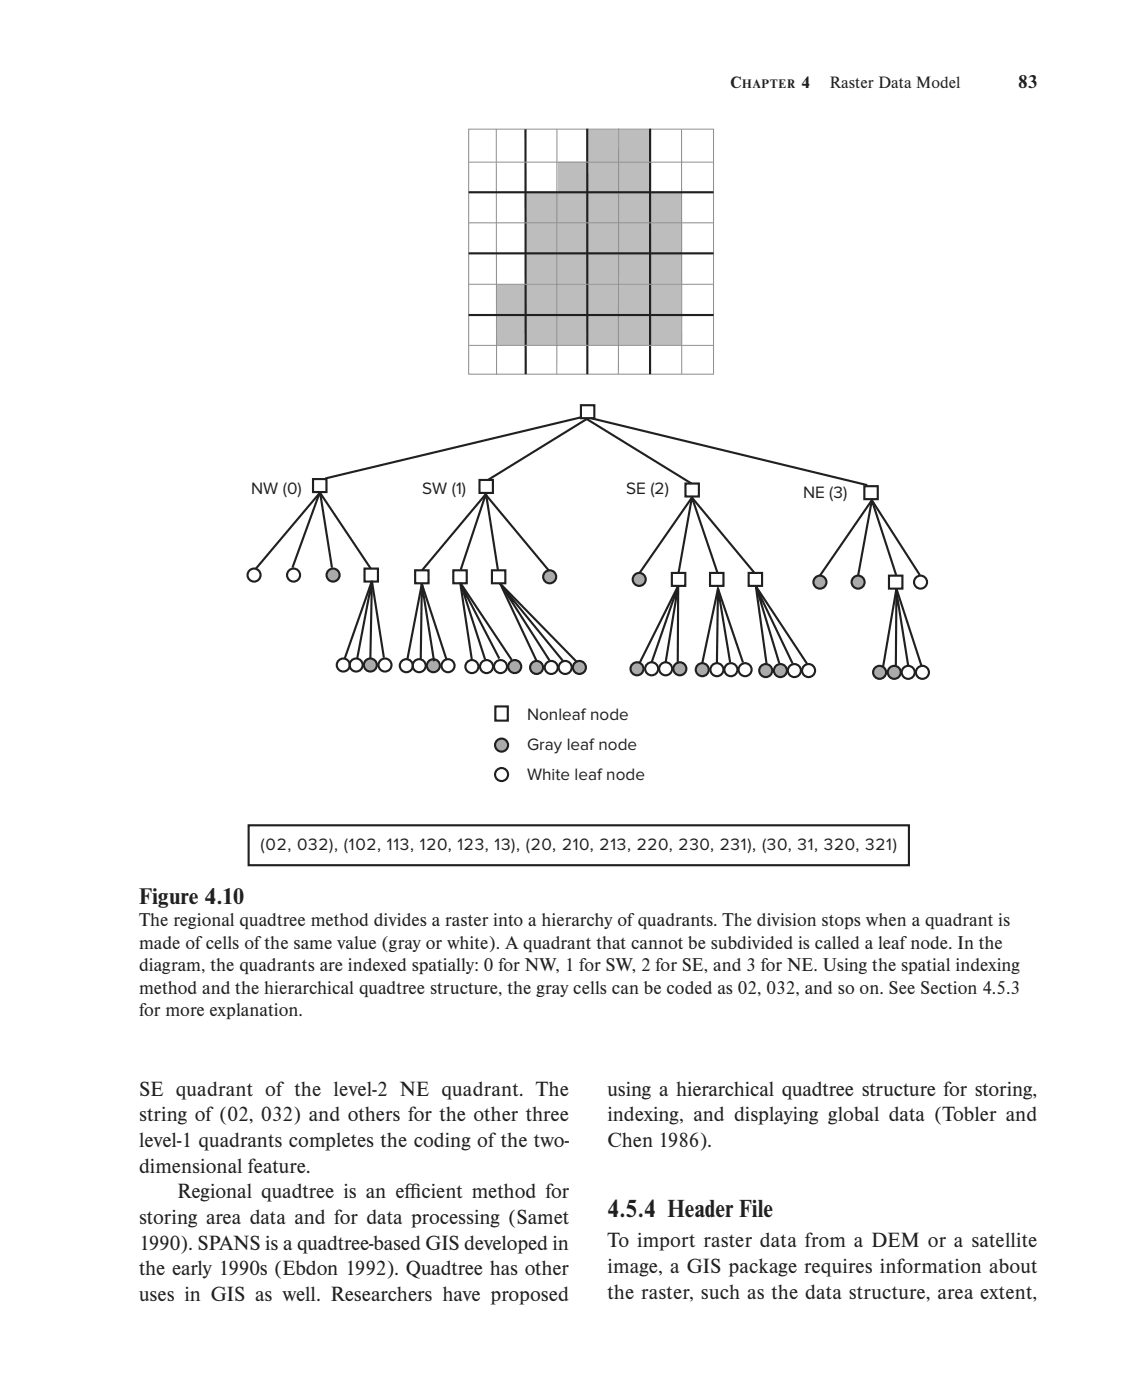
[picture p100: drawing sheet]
<svg xmlns="http://www.w3.org/2000/svg" width="188mm" height="231mm" viewBox="0 0 188 231" stroke-linecap="round" stroke-linejoin="round" font-family="sans-serif">
<defs><g id="words">
<text font-size="4.2" fill="#231f20" x="100.2" y="200.9">4.5.4 Header File</text>
<text font-size="3.9" fill="#231f20" x="22.9" y="149.1">Figure 4.10</text>
<g font-size="3.5" fill="#231f20">
<text x="22.9" y="180.8">SE quadrant of the level-2 NE quadrant. The</text>
<text x="22.9" y="185">string of (02, 032) and others for the other three</text>
<text x="100.2" y="180.8">using a hierarchical quadtree structure for storing,</text>
<text x="100.2" y="185">indexing, and displaying global data (Tobler and</text>
<text x="22.9" y="189.2">level-1 quadrants completes the coding of the two-</text>
<text x="100.2" y="189.2">Chen 1986).</text>
<text x="22.9" y="193.5">dimensional feature.</text>
<text x="29.3" y="197.7">Regional quadtree is an ef</text>
<text x="66.7" y="197.7">f</text>
<text x="66.7" y="197.7">icient method for</text>
<text x="22.9" y="201.9">storing area data and for data processing (Samet</text>
<text x="22.9" y="206.2">1990). SPANS is a quadtree-based GIS developed in</text>
<text x="100.2" y="205.8">To import raster data from a DEM or a satellite</text>
<text x="22.9" y="210.4">the early 1990s (Ebdon 1992). Quadtree has other</text>
<text x="22.9" y="214.6">uses in GIS as well. Researchers have proposed</text>
<text x="100.2" y="210.1">image, a GIS package requires information about</text>
<text x="100.2" y="214.3">the raster, such as the data structure, area extent,</text>
</g>
<g font-size="3.2" fill="#231f20">
<text x="167.9" y="14.5">83</text>
<text x="22.9" y="152.8">The regional quadtree method divides a raster into a hierarchy of quadrants. The division stops when a quadrant is</text>
<text x="22.9" y="156.5">made of cells of the same value (gray or white). A quadrant that cannot be subdivided is called a leaf node. In the</text>
<text x="22.9" y="160.2">diagram, the quadrants are indexed spatially: 0 for NW, 1 for SW, 2 for SE, and 3 for NE. Using the spatial indexing</text>
<text x="22.9" y="163.9">method and the hierarchical quadtree structure, the gray cells can be coded as 02, 032, and so on. See Section 4.5.3</text>
<text x="22.9" y="167.6">for more explanation.</text>
</g>
<g font-size="2.8" fill="#231f20">
<text x="120.4" y="14.5">C</text>
<text x="132.2" y="14.5">4  Raster Data Model</text>
<text x="41.4" y="81.5">NW (0)</text>
<text x="69.6" y="81.5">SW (1)</text>
<text x="103.3" y="81.5">SE (2)</text>
<text x="132.4" y="82.2">NE (3)</text>
<text x="86.9" y="118.8">Nonleaf node</text>
<text x="86.9" y="123.7">Gray leaf node</text>
<text x="86.9" y="128.7">White leaf node</text>
<text x="43" y="140.2">(02, 032), (102, 113, 120, 123, 13), (20, 210, 213, 220, 230, 231), (30, 31, 320, 321)</text>
</g>
<text font-size="2.1" fill="#231f20" x="122.4" y="14.5">HAPTER</text>
</g></defs>
<path d="M41 136.2h108.9v6.6h-108.9z" fill="none" stroke="#231f20" stroke-width=".35"/>
<path d="M97 21.4h10.4v10.4h5.1v25.2h-30.6v-10.1h4.9v-15.1h5.2v-5.1h5z" fill="#bbbdc0"/>
<path d="M77.3 21.3h40.4v40.4h-40.4zM77.3 36.8h40.4M77.3 26.8h40.4M81.8 21.3l.1 40.4M91.8 21.3v40.4M102 21.2v40.5M112.4 21.3v40.4M77.3 57h40.4M77.3 46.9h40.4" fill="none" stroke="#939598" stroke-width=".18"/>
<g fill="none" stroke="#231f20" stroke-width=".35">
<path d="M77.3 31.7h40.4M86.7 21.3v40.4M96.8 21.2l.1 40.5M107.2 21.2v40.5M77.3 41.8h40.4M77.3 52h40.4M51.6 79h2.2v2.2h-2.2zM79.1 79.2h2.2v2.1h-2.2zM95.8 66.9h2.2v2.1h-2.2zM113 79.8h2.3v2.1h-2.3zM60.1 93.8h2.2v2.2h-2.2zM68.5 94.1h2.2v2.1h-2.2z"/>
<path d="M74.8 94.1h2.2v2.1h-2.2zM81.1 94.1h2.2v2.1h-2.2zM142.5 80.2h2.3v2.2h-2.3z"/>
</g>
<circle cx="90.6" cy="95.2" r="1.07" fill="#a7a9ac"/>
<circle cx="90.6" cy="95.2" r="1.07" fill="none" stroke="#231f20" stroke-width=".35"/>
<circle cx="54.9" cy="94.9" r="1.07" fill="#a7a9ac"/>
<g fill="none" stroke="#231f20" stroke-width=".35">
<path d="M95.9 68.8l-42.3 10.1M42.2 93.9l10.6-12.6 8.4 12.6M48.2 93.7l4.6-12.6 1.9 12.6M69.6 94.1l10.5-12.5 10.4 12.6M76 94l4.1-12.6 2 12.7M110.8 94.5h2.2v2.2h-2.2zM117.1 94.5h2.2v2.2h-2.2zM123.5 94.5h2.2v2.2h-2.2z"/>
<circle cx="41.9" cy="94.9" r="1.07"/>
<circle cx="48.4" cy="94.9" r="1.07"/>
<circle cx="54.9" cy="94.9" r="1.07"/>
</g>
<circle cx="105.4" cy="95.6" r="1.07" fill="#a7a9ac"/>
<circle cx="105.4" cy="95.6" r="1.07" fill="none" stroke="#231f20" stroke-width=".35"/>
<circle cx="135.2" cy="96.1" r="1.07" fill="#a7a9ac"/>
<circle cx="135.2" cy="96.1" r="1.07" fill="none" stroke="#231f20" stroke-width=".35"/>
<circle cx="141.5" cy="96.1" r="1.07" fill="#a7a9ac"/>
<g fill="none" stroke="#231f20" stroke-width=".35">
<path d="M105.5 94.5l8.6-12.4 10.3 12.4M111.9 94.5l2.2-12.4 4.3 12.5M146.6 95h2.2v2.1h-2.2z"/>
<circle cx="141.5" cy="96.1" r="1.07"/>
<circle cx="151.8" cy="96.1" r="1.07"/>
<circle cx="56.6" cy="109.7" r="1.07"/>
<circle cx="58.7" cy="109.7" r="1.07"/>
<circle cx="63.5" cy="109.7" r="1.07"/>
</g>
<circle cx="61.1" cy="109.7" r="1.07" fill="#a7a9ac"/>
<g fill="none" stroke="#231f20" stroke-width=".35">
<circle cx="61.1" cy="109.7" r="1.07"/>
<circle cx="67" cy="109.8" r="1.07"/>
<circle cx="69.1" cy="109.8" r="1.07"/>
<circle cx="73.9" cy="109.8" r="1.07"/>
</g>
<circle cx="71.5" cy="109.8" r="1.07" fill="#a7a9ac"/>
<g fill="none" stroke="#231f20" stroke-width=".35">
<circle cx="71.5" cy="109.8" r="1.07"/>
<circle cx="90.9" cy="110.1" r="1.07"/>
</g>
<circle cx="88.5" cy="110.1" r="1.07" fill="#a7a9ac"/>
<g fill="none" stroke="#231f20" stroke-width=".35">
<circle cx="88.5" cy="110.1" r="1.07"/>
<circle cx="93.2" cy="110.1" r="1.07"/>
</g>
<circle cx="95.6" cy="110.1" r="1.07" fill="#a7a9ac"/>
<g fill="none" stroke="#231f20" stroke-width=".35">
<circle cx="77.8" cy="110" r="1.07"/>
<circle cx="80.2" cy="110" r="1.07"/>
<circle cx="82.5" cy="110" r="1.07"/>
<circle cx="95.6" cy="110.1" r="1.07"/>
</g>
<circle cx="84.9" cy="110" r="1.07" fill="#a7a9ac"/>
<g fill="none" stroke="#231f20" stroke-width=".35">
<path d="M58.9 108.6l2.4-12.7-.2 12.8M63.3 108.5l-2-12.6-4.4 12.7M67.2 108.7l2.4-12.4 4 12.5M69.4 108.8l.2-12.5 2 12.8M82.3 108.7l-6.3-12.2 4 12.3M84.4 108.9l-8.5-12.7 1.9 12.7M88.5 109.1l-6-12.8 12.6 12.9M90.6 109l-7.8-12.3 10.1 12.4"/>
<circle cx="84.9" cy="110" r="1.07"/>
<circle cx="107.5" cy="110.4" r="1.07"/>
</g>
<circle cx="105.1" cy="110.4" r="1.07" fill="#a7a9ac"/>
<g fill="none" stroke="#231f20" stroke-width=".35">
<circle cx="105.1" cy="110.4" r="1.07"/>
<circle cx="109.8" cy="110.4" r="1.07"/>
</g>
<circle cx="112.1" cy="110.4" r="1.07" fill="#a7a9ac"/>
<g fill="none" stroke="#231f20" stroke-width=".35">
<circle cx="112.1" cy="110.4" r="1.07"/>
<circle cx="118.2" cy="110.5" r="1.07"/>
</g>
<circle cx="115.8" cy="110.5" r="1.07" fill="#a7a9ac"/>
<g fill="none" stroke="#231f20" stroke-width=".35">
<circle cx="115.8" cy="110.5" r="1.07"/>
<circle cx="120.5" cy="110.5" r="1.07"/>
<circle cx="122.9" cy="110.5" r="1.07"/>
</g>
<circle cx="128.7" cy="110.6" r="1.07" fill="#a7a9ac"/>
<circle cx="128.7" cy="110.6" r="1.07" fill="none" stroke="#231f20" stroke-width=".35"/>
<circle cx="126.3" cy="110.6" r="1.07" fill="#a7a9ac"/>
<g fill="none" stroke="#231f20" stroke-width=".35">
<path d="M105.5 109.4l6.3-12.7v12.8M107.5 109.3l4.3-12.6-2 12.6M120.4 109.3l-2-12.2-.2 12.3M122.5 109.3l-4.1-12.2-2.6 12.3M126.4 109.5l-1.7-12.8 8.4 12.8M128.5 109.4l-3.7-12.3 5.9 12.4"/>
<circle cx="126.3" cy="110.6" r="1.07"/>
<circle cx="131" cy="110.6" r="1.07"/>
<circle cx="133.3" cy="110.6" r="1.07"/>
</g>
<circle cx="147.5" cy="110.9" r="1.07" fill="#a7a9ac"/>
<circle cx="147.5" cy="110.9" r="1.07" fill="none" stroke="#231f20" stroke-width=".35"/>
<circle cx="145.1" cy="110.9" r="1.07" fill="#a7a9ac"/>
<g fill="none" stroke="#231f20" stroke-width=".35">
<path d="M80.4 79.2l16.4-10.1 17.3 10.7M97.4 69l45.6 11M147.8 94.9l-4-12.4-2.3 12.5M151.7 94.9l-7.9-12.4-8.6 12.5M81.7 116.6h2v2.3h-2zM147.7 109.9l.1-12.3 2 12.3M151.9 109.8l-4.1-12.7-2.2 12.9"/>
<circle cx="145.1" cy="110.9" r="1.07"/>
<circle cx="149.8" cy="110.9" r="1.07"/>
<circle cx="152.1" cy="110.9" r="1.07"/>
<circle cx="82.7" cy="127.8" r="1.07"/>
</g>
<circle cx="82.7" cy="122.9" r="1.07" fill="#a7a9ac"/>
<circle cx="82.7" cy="122.9" r="1.07" fill="none" stroke="#231f20" stroke-width=".35"/>
<use href="#words"/>
</svg>
